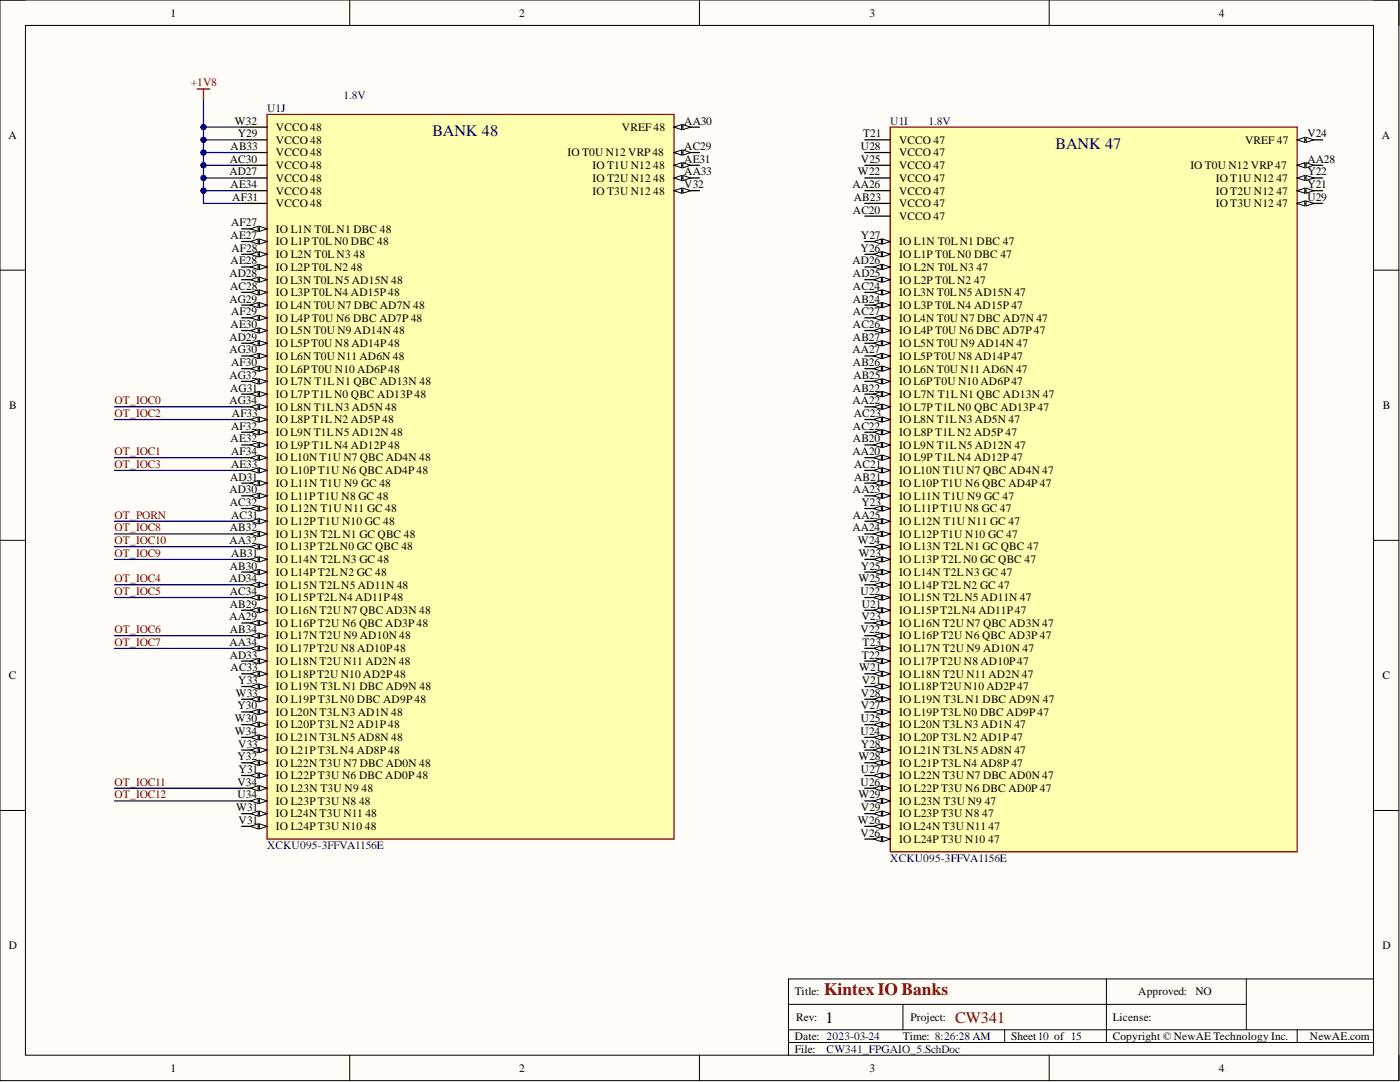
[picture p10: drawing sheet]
<svg xmlns="http://www.w3.org/2000/svg" width="279mm" height="216mm" viewBox="0 0 279 216" stroke-linecap="round" stroke-linejoin="round" font-family="sans-serif">
<defs><g id="words">
<text font-size="3.5" fill="#800000" x="164.5" y="198.6">Kintex IO Banks</text>
<g font-size="3.2" fill="#000080">
<text x="86.3" y="27.2">BANK 48</text>
<text x="210.7" y="29.8">BANK 47</text>
</g>
<text font-size="3.2" x="164.7" y="204">1</text>
<text font-size="3.2" fill="#800000" x="190.6" y="204">CW341</text>
<g font-size="2.3">
<text x="34" y="3.3">1</text>
<text x="103.6" y="3.3">2</text>
<text x="173.5" y="3.3">3</text>
<text x="243.2" y="3.3">4</text>
<text x="1.7" y="27.7">A</text>
<text x="46" y="29.9">AB33</text>
<text x="46.9" y="24.9">W32</text>
<text x="47.5" y="27.4">Y29</text>
<text x="55.1" y="26.1">VCCO 48</text>
<text x="55.1" y="28.7">VCCO 48</text>
<text x="124.1" y="26.1">VREF 48</text>
<text x="136.5" y="24.9">AA30</text>
<text x="136.5" y="29.9">AC29</text>
<text x="171.8" y="29.9">U28</text>
<text x="172.2" y="27.4">T21</text>
<text x="179.4" y="28.7">VCCO 47</text>
<text x="248.5" y="28.7">VREF 47</text>
<text x="260.9" y="27.4">V24</text>
<text x="275.8" y="27.7">A</text>
<text x="45.8" y="35">AD27</text>
<text x="45.9" y="32.5">AC30</text>
<text x="55.1" y="31.2">VCCO 48</text>
<text x="55.1" y="33.7">VCCO 48</text>
<text x="113.3" y="31.2">IO T0U N12 VRP48</text>
<text x="118.3" y="33.7">IO T1U N12</text>
<text x="130.4" y="33.7">48</text>
<text x="136.5" y="32.5">AE31</text>
<text x="136.5" y="35">AA33</text>
<text x="171.2" y="35">W22</text>
<text x="171.8" y="32.5">V25</text>
<text x="179.4" y="31.2">VCCO 47</text>
<text x="179.4" y="33.7">VCCO 47</text>
<text x="237.6" y="33.7">IO T0U N12 VRP47</text>
<text x="260.9" y="32.5">AA28</text>
<text x="260.9" y="35">Y22</text>
<text x="46" y="37.5">AE34</text>
<text x="46.4" y="40.1">AF31</text>
<text x="55.1" y="36.3">VCCO 48</text>
<text x="55.1" y="38.8">VCCO 48</text>
<text x="55.1" y="41.3">VCCO 48</text>
<text x="118.3" y="36.3">IO T2U N12</text>
<text x="118.3" y="38.8">IO T3U N12</text>
<text x="130.4" y="36.3">48</text>
<text x="130.4" y="38.8">48</text>
<text x="136.5" y="37.5">V32</text>
<text x="170.1" y="37.5">AA26</text>
<text x="170.4" y="40.1">AB23</text>
<text x="179.4" y="36.3">VCCO 47</text>
<text x="179.4" y="38.8">VCCO 47</text>
<text x="179.4" y="41.3">VCCO 47</text>
<text x="242.6" y="36.3">IO T1U N12</text>
<text x="242.6" y="38.8">IO T2U N12</text>
<text x="242.6" y="41.3">IO T3U N12</text>
<text x="254.7" y="36.3">47</text>
<text x="254.7" y="38.8">47</text>
<text x="254.7" y="41.3">47</text>
<text x="260.9" y="37.5">Y21</text>
<text x="260.9" y="40.1">U29</text>
<text x="46" y="47.7">AE27</text>
<text x="46.1" y="45.2">AF27</text>
<text x="55.1" y="46.4">IO L1N T0LN1 DBC 48</text>
<text x="170.2" y="42.6">AC20</text>
<text x="171.8" y="47.7">Y27</text>
<text x="179.4" y="43.9">VCCO 47</text>
<text x="46" y="52.8">AE28</text>
<text x="46.2" y="50.2">AF28</text>
<text x="55.1" y="49">IO L1P T0LN0 DBC 48</text>
<text x="55.1" y="51.5">IO L2N T0LN3</text>
<text x="70.5" y="51.5">48</text>
<text x="170.1" y="52.8">AD26</text>
<text x="171.7" y="50.2">Y26</text>
<text x="179.4" y="49">IO L1N T0LN1 DBC 47</text>
<text x="179.4" y="51.5">IO L1P T0LN0 DBC 47</text>
<text x="45.8" y="55.3">AD28</text>
<text x="45.9" y="57.8">AC28</text>
<text x="55.1" y="54">IO L2P T0LN2</text>
<text x="55.1" y="56.6">IO L3N T0LN5 AD15N 48</text>
<text x="55.1" y="59.1">IO L3P T0LN4 AD15P 48</text>
<text x="70" y="54">48</text>
<text x="170.2" y="55.3">AD25</text>
<text x="170.2" y="57.8">AC24</text>
<text x="179.4" y="54">IO L2N T0LN3</text>
<text x="179.4" y="56.6">IO L2P T0LN2</text>
<text x="179.4" y="59.1">IO L3N T0LN5 AD15N 47</text>
<text x="194.4" y="56.6">47</text>
<text x="194.9" y="54">47</text>
<text x="45.8" y="60.4">AG29</text>
<text x="46" y="65.4">AE30</text>
<text x="46.1" y="62.9">AF29</text>
<text x="55.1" y="61.6">IO L4N T0U N7 DBC AD7N 48</text>
<text x="55.1" y="64.2">IO L4P T0U N6 DBC AD7P 48</text>
<text x="170.2" y="60.4">AB24</text>
<text x="170.2" y="62.9">AC27</text>
<text x="170.2" y="65.4">AC26</text>
<text x="179.4" y="61.6">IO L3P T0LN4 AD15P 47</text>
<text x="179.4" y="64.2">IO L4N T0U N7 DBC AD7N 47</text>
<text x="45.8" y="68">AD29</text>
<text x="45.8" y="70.5">AG30</text>
<text x="55.1" y="66.7">IO L5N T0U N9 AD14N 48</text>
<text x="55.1" y="69.3">IO L5PT0U N8 AD14P48</text>
<text x="55.1" y="71.8">IO L6N T0U N11 AD6N 48</text>
<text x="170.1" y="70.5">AA27</text>
<text x="170.2" y="68">AB27</text>
<text x="179.4" y="66.7">IO L4P T0U N6 DBC AD7P 47</text>
<text x="179.4" y="69.3">IO L5N T0U N9 AD14N 47</text>
<text x="179.4" y="71.8">IO L5PT0U N8 AD14P47</text>
<text x="45.8" y="75.6">AG32</text>
<text x="46.1" y="73.1">AF30</text>
<text x="55.1" y="74.3">IO L6PT0U N10 AD6P48</text>
<text x="55.1" y="76.9">IO L7N T1LN1 QBC AD13N 48</text>
<text x="170.2" y="73.1">AB26</text>
<text x="170.3" y="75.6">AB25</text>
<text x="179.4" y="74.3">IO L6N T0U N11 AD6N 47</text>
<text x="179.4" y="76.9">IO L6PT0U N10 AD6P47</text>
<text x="1.9" y="81.6">B</text>
<text x="45.8" y="80.7">AG34</text>
<text x="45.9" y="78.1">AG31</text>
<text x="46.3" y="83.2">AF33</text>
<text x="55.1" y="79.4">IO L7P T1LN0 QBC AD13P 48</text>
<text x="55.1" y="81.9">IO L8N T1LN3 AD5N 48</text>
<text x="170.1" y="80.7">AA22</text>
<text x="170.2" y="78.1">AB22</text>
<text x="170.4" y="83.2">AC23</text>
<text x="179.4" y="79.4">IO L7N T1LN1 QBC AD13N 47</text>
<text x="179.4" y="81.9">IO L7P T1LN0 QBC AD13P 47</text>
<text x="276" y="81.6">B</text>
<text x="46" y="88.3">AE32</text>
<text x="46.1" y="85.7">AF32</text>
<text x="55.1" y="84.5">IO L8P T1LN2 AD5P 48</text>
<text x="55.1" y="87">IO L9N T1LN5 AD12N 48</text>
<text x="55.1" y="89.5">IO L9P T1LN4 AD12P 48</text>
<text x="170.2" y="85.7">AC22</text>
<text x="170.2" y="88.3">AB20</text>
<text x="179.4" y="84.5">IO L8N T1LN3 AD5N 47</text>
<text x="179.4" y="87">IO L8P T1LN2 AD5P 47</text>
<text x="179.4" y="89.5">IO L9N T1LN5 AD12N 47</text>
<text x="45.9" y="95.9">AD31</text>
<text x="46.1" y="90.8">AF34</text>
<text x="46.1" y="93.4">AE33</text>
<text x="55.1" y="92.1">IO L10N T1U N7 QBC AD4N 48</text>
<text x="55.1" y="94.6">IO L10P T1U N6 QBC AD4P 48</text>
<text x="170.1" y="90.8">AA20</text>
<text x="170.5" y="93.4">AC21</text>
<text x="170.5" y="95.9">AB21</text>
<text x="179.4" y="92.1">IO L9P T1LN4 AD12P 47</text>
<text x="179.4" y="94.6">IO L10N T1U N7 QBC AD4N 47</text>
<text x="45.8" y="98.4">AD30</text>
<text x="45.9" y="101">AC32</text>
<text x="55.1" y="97.2">IO L11N T1U N9 GC 48</text>
<text x="55.1" y="99.7">IO L11P T1U N8 GC 48</text>
<text x="170.2" y="98.4">AA23</text>
<text x="171.9" y="101">Y23</text>
<text x="179.4" y="97.2">IO L10P T1U N6 QBC AD4P 47</text>
<text x="179.4" y="99.7">IO L11N T1U N9 GC 47</text>
<text x="45.9" y="106">AB32</text>
<text x="46.1" y="103.5">AC31</text>
<text x="55.1" y="102.2">IO L12N T1U N11 GC 48</text>
<text x="55.1" y="104.8">IO L12P T1U N10 GC 48</text>
<text x="55.1" y="107.3">IO L13N T2LN1 GC QBC 48</text>
<text x="170.1" y="106">AA24</text>
<text x="170.2" y="103.5">AA25</text>
<text x="179.4" y="102.2">IO L11P T1U N8 GC 47</text>
<text x="179.4" y="104.8">IO L12N T1U N11 GC 47</text>
<text x="179.4" y="107.3">IO L12P T1U N10 GC 47</text>
<text x="45.8" y="108.6">AA32</text>
<text x="45.9" y="113.6">AB30</text>
<text x="46.1" y="111.1">AB31</text>
<text x="55.1" y="109.8">IO L13P T2LN0 GC QBC 48</text>
<text x="55.1" y="112.4">IO L14N T2LN3 GC 48</text>
<text x="171.2" y="108.6">W24</text>
<text x="171.4" y="111.1">W23</text>
<text x="171.8" y="113.6">Y25</text>
<text x="179.4" y="109.8">IO L13N T2LN1 GC QBC 47</text>
<text x="179.4" y="112.4">IO L13P T2LN0 GC QBC 47</text>
<text x="45.8" y="116.2">AD34</text>
<text x="45.9" y="118.7">AC34</text>
<text x="55.1" y="114.9">IO L14P T2LN2 GC 48</text>
<text x="55.1" y="117.5">IO L15N T2LN5 AD11N 48</text>
<text x="55.1" y="120">IO L15PT2LN4 AD11P48</text>
<text x="171.3" y="116.2">W25</text>
<text x="171.7" y="118.7">U22</text>
<text x="179.4" y="114.9">IO L14N T2LN3 GC 47</text>
<text x="179.4" y="117.5">IO L14P T2LN2 GC 47</text>
<text x="179.4" y="120">IO L15N T2LN5 AD11N 47</text>
<text x="45.8" y="123.8">AA29</text>
<text x="45.9" y="121.3">AB29</text>
<text x="55.1" y="122.5">IO L16N T2U N7 QBC AD3N 48</text>
<text x="55.1" y="125.1">IO L16P T2U N6 QBC AD3P 48</text>
<text x="171.9" y="123.8">V23</text>
<text x="172" y="121.3">U21</text>
<text x="179.4" y="122.5">IO L15PT2LN4 AD11P47</text>
<text x="179.4" y="125.1">IO L16N T2U N7 QBC AD3N 47</text>
<text x="45.8" y="128.9">AA34</text>
<text x="45.9" y="126.3">AB34</text>
<text x="45.9" y="131.4">AD33</text>
<text x="55.1" y="127.6">IO L17N T2U N9 AD10N 48</text>
<text x="55.1" y="130.1">IO L17PT2U N8 AD10P48</text>
<text x="171.7" y="126.3">V22</text>
<text x="172" y="131.4">T22</text>
<text x="172.2" y="128.9">T23</text>
<text x="179.4" y="127.6">IO L16P T2U N6 QBC AD3P 47</text>
<text x="179.4" y="130.1">IO L17N T2U N9 AD10N 47</text>
<text x="1.8" y="135.5">C</text>
<text x="46" y="133.9">AC33</text>
<text x="47.5" y="136.5">Y33</text>
<text x="55.1" y="132.7">IO L18N T2U N11 AD2N 48</text>
<text x="55.1" y="135.2">IO L18PT2U N10 AD2P48</text>
<text x="55.1" y="137.7">IO L19N T3LN1 DBC AD9N 48</text>
<text x="171.5" y="133.9">W21</text>
<text x="172" y="136.5">V21</text>
<text x="179.4" y="132.7">IO L17PT2U N8 AD10P47</text>
<text x="179.4" y="135.2">IO L18N T2U N11 AD2N 47</text>
<text x="179.4" y="137.7">IO L18PT2U N10 AD2P47</text>
<text x="275.9" y="135.5">C</text>
<text x="47" y="139">W33</text>
<text x="47.4" y="141.6">Y30</text>
<text x="55.1" y="140.3">IO L19P T3LN0 DBC AD9P 48</text>
<text x="55.1" y="142.8">IO L20N T3LN3 AD1N 48</text>
<text x="171.8" y="139">V28</text>
<text x="171.8" y="141.6">V27</text>
<text x="179.4" y="140.3">IO L19N T3LN1 DBC AD9N 47</text>
<text x="179.4" y="142.8">IO L19P T3LN0 DBC AD9P 47</text>
<text x="46.9" y="144.1">W30</text>
<text x="46.9" y="146.6">W34</text>
<text x="47.5" y="149.2">V33</text>
<text x="55.1" y="145.4">IO L20P T3LN2 AD1P 48</text>
<text x="55.1" y="147.9">IO L21N T3LN5 AD8N 48</text>
<text x="171.7" y="146.6">U24</text>
<text x="171.8" y="144.1">U25</text>
<text x="171.8" y="149.2">Y28</text>
<text x="179.4" y="145.4">IO L20N T3LN3 AD1N 47</text>
<text x="179.4" y="147.9">IO L20P T3LN2 AD1P 47</text>
<text x="47.4" y="151.7">Y32</text>
<text x="47.6" y="154.2">Y31</text>
<text x="55.1" y="150.4">IO L21P T3LN4 AD8P 48</text>
<text x="55.1" y="153">IO L22N T3U N7 DBC AD0N 48</text>
<text x="55.1" y="155.5">IO L22P T3U N6 DBC AD0P 48</text>
<text x="171.3" y="151.7">W28</text>
<text x="171.8" y="154.2">U27</text>
<text x="179.4" y="150.4">IO L21N T3LN5 AD8N 47</text>
<text x="179.4" y="153">IO L21P T3LN4 AD8P 47</text>
<text x="179.4" y="155.5">IO L22N T3U N7 DBC AD0N 47</text>
<text x="47.1" y="161.8">W31</text>
<text x="47.4" y="156.8">V34</text>
<text x="47.4" y="159.3">U34</text>
<text x="55.1" y="158">IO L23N T3U N9</text>
<text x="55.1" y="160.6">IO L23P T3U N8</text>
<text x="71.6" y="160.6">48</text>
<text x="72.2" y="158">48</text>
<text x="171.3" y="159.3">W29</text>
<text x="171.7" y="156.8">U26</text>
<text x="171.8" y="161.8">V29</text>
<text x="179.4" y="158">IO L22P T3U N6 DBC AD0P 47</text>
<text x="179.4" y="160.6">IO L23N T3U N9</text>
<text x="196.5" y="160.6">47</text>
<text x="47.6" y="164.4">V31</text>
<text x="55.1" y="163.1">IO L24N T3U N11</text>
<text x="55.1" y="165.7">IO L24P T3U N10</text>
<text x="72.8" y="165.7">48</text>
<text x="72.9" y="163.1">48</text>
<text x="171.2" y="164.4">W26</text>
<text x="171.7" y="166.9">V26</text>
<text x="179.4" y="163.1">IO L23P T3U N8</text>
<text x="179.4" y="165.7">IO L24N T3U N11</text>
<text x="196" y="163.1">47</text>
<text x="197.3" y="165.7">47</text>
<text x="179.4" y="168.2">IO L24P T3U N10</text>
<text x="197.2" y="168.2">47</text>
<text x="1.8" y="189.4">D</text>
<text x="275.9" y="189.4">D</text>
<text x="158.6" y="198.6">Title:</text>
<text x="158.9" y="203.7">Rev:</text>
<text x="181.7" y="203.7">Project:</text>
<text x="222.1" y="203.7">License:</text>
<text x="227.2" y="198.6">Approved:</text>
<text x="238.6" y="198.6">NO</text>
<text x="158.6" y="207.5">Date: 2023-03-24</text>
<text x="180.2" y="207.5">Time: 8:26:28 AM</text>
<text x="201.8" y="207.5">Sheet10 of 15</text>
<text x="222.1" y="207.5">Copyright © NewAE Technology Inc.</text>
<text x="261.4" y="207.5">NewAE.com</text>
<text x="34" y="213.9">1</text>
<text x="103.6" y="213.9">2</text>
<text x="158.6" y="210">File:</text>
<text x="173.5" y="213.9">3</text>
<text x="243.2" y="213.9">4</text>
</g>
<g font-size="2.3" fill="#800000">
<text x="38.1" y="17.3">+1V8</text>
<text x="22.8" y="83.2">OT_IOC2</text>
<text x="22.8" y="80.7">OT_IOC0</text>
<text x="22.8" y="93.4">OT_IOC3</text>
<text x="22.8" y="90.8">OT_IOC1</text>
<text x="22.8" y="103.5">OT_PORN</text>
<text x="22.8" y="106">OT_IOC8</text>
<text x="22.8" y="108.6">OT_IOC10</text>
<text x="22.8" y="111.1">OT_IOC9</text>
<text x="22.8" y="116.2">OT_IOC4</text>
<text x="22.8" y="118.7">OT_IOC5</text>
<text x="22.8" y="126.3">OT_IOC6</text>
<text x="22.8" y="128.9">OT_IOC7</text>
<text x="22.8" y="156.8">OT_IOC11</text>
<text x="22.8" y="159.3">OT_IOC12</text>
</g>
<g font-size="2.3" fill="#000080">
<text x="53.3" y="22.3">U1J</text>
<text x="68.5" y="19.8">1.8V</text>
<text x="177.7" y="24.9">U1I</text>
<text x="185.3" y="24.9">1.8V</text>
<text x="53.3" y="169.5">XCKU095-3FFVA1156E</text>
<text x="177.7" y="172">XCKU095-3FFVA1156E</text>
<text x="165" y="210">CW341_FPGAIO_5.SchDoc</text>
</g>
</g></defs>
<path d="M0 0h279.2v215.6h-279.2z" fill-rule="evenodd" fill="#fffcf8"/>
<path d="M0 0h279.2v215.6h-279.2z" fill="none" stroke="#000" stroke-width=".2"/>
<path d="M5.1 5.1h269v205.5h-269z" fill-rule="evenodd" fill="#fffcf8"/>
<g fill="none" stroke="#000" stroke-width=".2">
<path d="M0 0h5.1M5.1 5.1h269v205.5h-269zM69.8 0v5.1M139.6 0v5.1M209.4 0v5.1M274.1 0h5.1v5.1M0 53.9h5.1M274.1 53.9h5.1M0 107.8h5.1M274.1 107.8h5.1M0 161.7h5.1M274.1 161.7h5.1"/>
<path d="M220.8 195.3v12.7M248.7 195.3v10.2M274.1 195.3h-116.7v15.3M69.8 210.6v5M139.6 210.6v5M157.4 200.4h91.3M157.4 208h116.7M157.4 205.5h116.7M180.2 200.4v5.1M200.5 205.5v2.5M209.4 210.6v5M258.9 205.5v2.5"/>
<path d="M279.2 210.6v5"/>
</g>
<path d="M177.7 25.4h81.2v144.6h-81.2z" fill-rule="evenodd" fill="#ffffb0"/>
<path d="M177.7 25.4h81.2v144.6h-81.2z" fill="none" stroke="#800000" stroke-width=".25"/>
<path d="M172.6 27.9h5.1M172.6 30.4h5.1M172.6 33h5.1M172.6 35.5h5.1M172.6 38.1h5.1M172.6 40.6h5.1M172.6 43.1h5.1M172.6 48.2h5.1" fill="none" stroke="#000" stroke-width=".25"/>
<path d="M176.1 47.7l1.6 .5-1.6 .5z" fill="#f8fcff"/>
<path d="M176.1 47.7l1.6 .5-1.6 .5z" fill="none" stroke="#000" stroke-width=".2"/>
<path d="M174.4 48.2l1.5-.5v1z" fill="#f8fcff"/>
<path d="M174.4 48.2l1.5-.5v1z" fill="none" stroke="#000" stroke-width=".2"/>
<path d="M172.6 50.7h5.1" fill="none" stroke="#000" stroke-width=".25"/>
<path d="M176.1 50.2l1.6 .5-1.6 .5z" fill="#f8fcff"/>
<path d="M176.1 50.2l1.6 .5-1.6 .5z" fill="none" stroke="#000" stroke-width=".2"/>
<path d="M174.4 50.7l1.5-.5v1z" fill="#f8fcff"/>
<path d="M174.4 50.7l1.5-.5v1z" fill="none" stroke="#000" stroke-width=".2"/>
<path d="M172.6 53.3h5.1" fill="none" stroke="#000" stroke-width=".25"/>
<path d="M176.1 52.8l1.6 .5-1.6 .5z" fill="#f8fcff"/>
<path d="M176.1 52.8l1.6 .5-1.6 .5z" fill="none" stroke="#000" stroke-width=".2"/>
<path d="M174.4 53.3l1.5-.5v1z" fill="#f8fcff"/>
<path d="M174.4 53.3l1.5-.5v1z" fill="none" stroke="#000" stroke-width=".2"/>
<path d="M172.6 55.8h5.1" fill="none" stroke="#000" stroke-width=".25"/>
<path d="M176.1 55.3l1.6 .5-1.6 .5z" fill="#f8fcff"/>
<path d="M176.1 55.3l1.6 .5-1.6 .5z" fill="none" stroke="#000" stroke-width=".2"/>
<path d="M174.4 55.8l1.5-.5v1z" fill="#f8fcff"/>
<path d="M174.4 55.8l1.5-.5v1z" fill="none" stroke="#000" stroke-width=".2"/>
<path d="M172.6 58.3h5.1" fill="none" stroke="#000" stroke-width=".25"/>
<path d="M176.1 57.8l1.6 .5-1.6 .6z" fill="#f8fcff"/>
<path d="M176.1 57.8l1.6 .5-1.6 .6z" fill="none" stroke="#000" stroke-width=".2"/>
<path d="M174.4 58.3l1.5-.5v1.1z" fill="#f8fcff"/>
<path d="M174.4 58.3l1.5-.5v1.1z" fill="none" stroke="#000" stroke-width=".2"/>
<path d="M172.6 60.9h5.1" fill="none" stroke="#000" stroke-width=".25"/>
<path d="M176.1 60.4l1.6 .5-1.6 .5z" fill="#f8fcff"/>
<path d="M176.1 60.4l1.6 .5-1.6 .5z" fill="none" stroke="#000" stroke-width=".2"/>
<path d="M174.4 60.9l1.5-.5v1z" fill="#f8fcff"/>
<path d="M174.4 60.9l1.5-.5v1z" fill="none" stroke="#000" stroke-width=".2"/>
<path d="M172.6 63.4h5.1" fill="none" stroke="#000" stroke-width=".25"/>
<path d="M176.1 62.9l1.6 .5-1.6 .5z" fill="#f8fcff"/>
<path d="M176.1 62.9l1.6 .5-1.6 .5z" fill="none" stroke="#000" stroke-width=".2"/>
<path d="M174.4 63.4l1.5-.5v1z" fill="#f8fcff"/>
<path d="M174.4 63.4l1.5-.5v1z" fill="none" stroke="#000" stroke-width=".2"/>
<path d="M172.6 66h5.1" fill="none" stroke="#000" stroke-width=".25"/>
<path d="M176.1 65.4l1.6 .6-1.6 .5z" fill="#f8fcff"/>
<path d="M176.1 65.4l1.6 .6-1.6 .5z" fill="none" stroke="#000" stroke-width=".2"/>
<path d="M174.4 66l1.5-.6v1.1z" fill="#f8fcff"/>
<path d="M174.4 66l1.5-.6v1.1z" fill="none" stroke="#000" stroke-width=".2"/>
<path d="M172.6 68.5h5.1" fill="none" stroke="#000" stroke-width=".25"/>
<path d="M176.1 68l1.6 .5-1.6 .5z" fill="#f8fcff"/>
<path d="M176.1 68l1.6 .5-1.6 .5z" fill="none" stroke="#000" stroke-width=".2"/>
<path d="M174.4 68.5l1.5-.5v1z" fill="#f8fcff"/>
<path d="M174.4 68.5l1.5-.5v1z" fill="none" stroke="#000" stroke-width=".2"/>
<path d="M172.6 71h5.1" fill="none" stroke="#000" stroke-width=".25"/>
<path d="M176.1 70.5l1.6 .5-1.6 .5z" fill="#f8fcff"/>
<path d="M176.1 70.5l1.6 .5-1.6 .5z" fill="none" stroke="#000" stroke-width=".2"/>
<path d="M174.4 71l1.5-.5v1z" fill="#f8fcff"/>
<path d="M174.4 71l1.5-.5v1z" fill="none" stroke="#000" stroke-width=".2"/>
<path d="M172.6 73.6h5.1" fill="none" stroke="#000" stroke-width=".25"/>
<path d="M176.1 73.1l1.6 .5-1.6 .5z" fill="#f8fcff"/>
<path d="M176.1 73.1l1.6 .5-1.6 .5z" fill="none" stroke="#000" stroke-width=".2"/>
<path d="M174.4 73.6l1.5-.5v1z" fill="#f8fcff"/>
<path d="M174.4 73.6l1.5-.5v1z" fill="none" stroke="#000" stroke-width=".2"/>
<path d="M172.6 76.1h5.1" fill="none" stroke="#000" stroke-width=".25"/>
<path d="M176.1 75.6l1.6 .5-1.6 .5z" fill="#f8fcff"/>
<path d="M176.1 75.6l1.6 .5-1.6 .5z" fill="none" stroke="#000" stroke-width=".2"/>
<path d="M174.4 76.1l1.5-.5v1z" fill="#f8fcff"/>
<path d="M174.4 76.1l1.5-.5v1z" fill="none" stroke="#000" stroke-width=".2"/>
<path d="M172.6 78.6h5.1" fill="none" stroke="#000" stroke-width=".25"/>
<path d="M176.1 78.1l1.6 .5-1.6 .5z" fill="#f8fcff"/>
<path d="M176.1 78.1l1.6 .5-1.6 .5z" fill="none" stroke="#000" stroke-width=".2"/>
<path d="M174.4 78.6l1.5-.5v1z" fill="#f8fcff"/>
<path d="M174.4 78.6l1.5-.5v1z" fill="none" stroke="#000" stroke-width=".2"/>
<path d="M172.6 81.2h5.1" fill="none" stroke="#000" stroke-width=".25"/>
<path d="M176.1 80.7l1.6 .5-1.6 .5z" fill="#f8fcff"/>
<path d="M176.1 80.7l1.6 .5-1.6 .5z" fill="none" stroke="#000" stroke-width=".2"/>
<path d="M174.4 81.2l1.5-.5v1z" fill="#f8fcff"/>
<path d="M174.4 81.2l1.5-.5v1z" fill="none" stroke="#000" stroke-width=".2"/>
<path d="M172.6 83.7h5.1" fill="none" stroke="#000" stroke-width=".25"/>
<path d="M176.1 83.2l1.6 .5-1.6 .5z" fill="#f8fcff"/>
<path d="M176.1 83.2l1.6 .5-1.6 .5z" fill="none" stroke="#000" stroke-width=".2"/>
<path d="M174.4 83.7l1.5-.5v1z" fill="#f8fcff"/>
<path d="M174.4 83.7l1.5-.5v1z" fill="none" stroke="#000" stroke-width=".2"/>
<path d="M172.6 86.3h5.1" fill="none" stroke="#000" stroke-width=".25"/>
<path d="M176.1 85.7l1.6 .6-1.6 .5z" fill="#f8fcff"/>
<path d="M176.1 85.7l1.6 .6-1.6 .5z" fill="none" stroke="#000" stroke-width=".2"/>
<path d="M174.4 86.3l1.5-.6v1.1z" fill="#f8fcff"/>
<path d="M174.4 86.3l1.5-.6v1.1z" fill="none" stroke="#000" stroke-width=".2"/>
<path d="M172.6 88.8h5.1" fill="none" stroke="#000" stroke-width=".25"/>
<path d="M176.1 88.3l1.6 .5-1.6 .5z" fill="#f8fcff"/>
<path d="M176.1 88.3l1.6 .5-1.6 .5z" fill="none" stroke="#000" stroke-width=".2"/>
<path d="M174.4 88.8l1.5-.5v1z" fill="#f8fcff"/>
<path d="M174.4 88.8l1.5-.5v1z" fill="none" stroke="#000" stroke-width=".2"/>
<path d="M172.6 91.3h5.1" fill="none" stroke="#000" stroke-width=".25"/>
<path d="M176.1 90.8l1.6 .5-1.6 .5z" fill="#f8fcff"/>
<path d="M176.1 90.8l1.6 .5-1.6 .5z" fill="none" stroke="#000" stroke-width=".2"/>
<path d="M174.4 91.3l1.5-.5v1z" fill="#f8fcff"/>
<path d="M174.4 91.3l1.5-.5v1z" fill="none" stroke="#000" stroke-width=".2"/>
<path d="M172.6 93.9h5.1" fill="none" stroke="#000" stroke-width=".25"/>
<path d="M176.1 93.4l1.6 .5-1.6 .5z" fill="#f8fcff"/>
<path d="M176.1 93.4l1.6 .5-1.6 .5z" fill="none" stroke="#000" stroke-width=".2"/>
<path d="M174.4 93.9l1.5-.5v1z" fill="#f8fcff"/>
<path d="M174.4 93.9l1.5-.5v1z" fill="none" stroke="#000" stroke-width=".2"/>
<path d="M172.6 96.4h5.1" fill="none" stroke="#000" stroke-width=".25"/>
<path d="M176.1 95.9l1.6 .5-1.6 .5z" fill="#f8fcff"/>
<path d="M176.1 95.9l1.6 .5-1.6 .5z" fill="none" stroke="#000" stroke-width=".2"/>
<path d="M174.4 96.4l1.5-.5v1z" fill="#f8fcff"/>
<path d="M174.4 96.4l1.5-.5v1z" fill="none" stroke="#000" stroke-width=".2"/>
<path d="M172.6 98.9h5.1" fill="none" stroke="#000" stroke-width=".25"/>
<path d="M176.1 98.4l1.6 .5-1.6 .5z" fill="#f8fcff"/>
<path d="M176.1 98.4l1.6 .5-1.6 .5z" fill="none" stroke="#000" stroke-width=".2"/>
<path d="M174.4 98.9l1.5-.5v1z" fill="#f8fcff"/>
<path d="M174.4 98.9l1.5-.5v1z" fill="none" stroke="#000" stroke-width=".2"/>
<path d="M172.6 101.5h5.1" fill="none" stroke="#000" stroke-width=".25"/>
<path d="M176.1 101l1.6 .5-1.6 .5z" fill="#f8fcff"/>
<path d="M176.1 101l1.6 .5-1.6 .5z" fill="none" stroke="#000" stroke-width=".2"/>
<path d="M174.4 101.5l1.5-.5v1z" fill="#f8fcff"/>
<path d="M174.4 101.5l1.5-.5v1z" fill="none" stroke="#000" stroke-width=".2"/>
<path d="M172.6 104h5.1" fill="none" stroke="#000" stroke-width=".25"/>
<path d="M176.1 103.5l1.6 .5-1.6 .5z" fill="#f8fcff"/>
<path d="M176.1 103.5l1.6 .5-1.6 .5z" fill="none" stroke="#000" stroke-width=".2"/>
<path d="M174.4 104l1.5-.5v1z" fill="#f8fcff"/>
<path d="M174.4 104l1.5-.5v1z" fill="none" stroke="#000" stroke-width=".2"/>
<path d="M172.6 106.5h5.1" fill="none" stroke="#000" stroke-width=".25"/>
<path d="M176.1 106l1.6 .5-1.6 .6z" fill="#f8fcff"/>
<path d="M176.1 106l1.6 .5-1.6 .6z" fill="none" stroke="#000" stroke-width=".2"/>
<path d="M174.4 106.5l1.5-.5v1.1z" fill="#f8fcff"/>
<path d="M174.4 106.5l1.5-.5v1.1z" fill="none" stroke="#000" stroke-width=".2"/>
<path d="M172.6 109.1h5.1" fill="none" stroke="#000" stroke-width=".25"/>
<path d="M176.1 108.6l1.6 .5-1.6 .5z" fill="#f8fcff"/>
<path d="M176.1 108.6l1.6 .5-1.6 .5z" fill="none" stroke="#000" stroke-width=".2"/>
<path d="M174.4 109.1l1.5-.5v1z" fill="#f8fcff"/>
<path d="M174.4 109.1l1.5-.5v1z" fill="none" stroke="#000" stroke-width=".2"/>
<path d="M172.6 111.6h5.1" fill="none" stroke="#000" stroke-width=".25"/>
<path d="M176.1 111.1l1.6 .5-1.6 .5z" fill="#f8fcff"/>
<path d="M176.1 111.1l1.6 .5-1.6 .5z" fill="none" stroke="#000" stroke-width=".2"/>
<path d="M174.4 111.6l1.5-.5v1z" fill="#f8fcff"/>
<path d="M174.4 111.6l1.5-.5v1z" fill="none" stroke="#000" stroke-width=".2"/>
<path d="M172.6 114.2h5.1" fill="none" stroke="#000" stroke-width=".25"/>
<path d="M176.1 113.6l1.6 .6-1.6 .5z" fill="#f8fcff"/>
<path d="M176.1 113.6l1.6 .6-1.6 .5z" fill="none" stroke="#000" stroke-width=".2"/>
<path d="M174.4 114.2l1.5-.6v1.1z" fill="#f8fcff"/>
<path d="M174.4 114.2l1.5-.6v1.1z" fill="none" stroke="#000" stroke-width=".2"/>
<path d="M172.6 116.7h5.1" fill="none" stroke="#000" stroke-width=".25"/>
<path d="M176.1 116.2l1.6 .5-1.6 .5z" fill="#f8fcff"/>
<path d="M176.1 116.2l1.6 .5-1.6 .5z" fill="none" stroke="#000" stroke-width=".2"/>
<path d="M174.4 116.7l1.5-.5v1z" fill="#f8fcff"/>
<path d="M174.4 116.7l1.5-.5v1z" fill="none" stroke="#000" stroke-width=".2"/>
<path d="M172.6 119.2h5.1" fill="none" stroke="#000" stroke-width=".25"/>
<path d="M176.1 118.7l1.6 .5-1.6 .5z" fill="#f8fcff"/>
<path d="M176.1 118.7l1.6 .5-1.6 .5z" fill="none" stroke="#000" stroke-width=".2"/>
<path d="M174.4 119.2l1.5-.5v1z" fill="#f8fcff"/>
<path d="M174.4 119.2l1.5-.5v1z" fill="none" stroke="#000" stroke-width=".2"/>
<path d="M172.6 121.8h5.1" fill="none" stroke="#000" stroke-width=".25"/>
<path d="M176.1 121.3l1.6 .5-1.6 .5z" fill="#f8fcff"/>
<path d="M176.1 121.3l1.6 .5-1.6 .5z" fill="none" stroke="#000" stroke-width=".2"/>
<path d="M174.4 121.8l1.5-.5v1z" fill="#f8fcff"/>
<path d="M174.4 121.8l1.5-.5v1z" fill="none" stroke="#000" stroke-width=".2"/>
<path d="M172.6 124.3h5.1" fill="none" stroke="#000" stroke-width=".25"/>
<path d="M176.1 123.8l1.6 .5-1.6 .5z" fill="#f8fcff"/>
<path d="M176.1 123.8l1.6 .5-1.6 .5z" fill="none" stroke="#000" stroke-width=".2"/>
<path d="M174.4 124.3l1.5-.5v1z" fill="#f8fcff"/>
<path d="M174.4 124.3l1.5-.5v1z" fill="none" stroke="#000" stroke-width=".2"/>
<path d="M172.6 126.8h5.1" fill="none" stroke="#000" stroke-width=".25"/>
<path d="M176.1 126.3l1.6 .5-1.6 .5z" fill="#f8fcff"/>
<path d="M176.1 126.3l1.6 .5-1.6 .5z" fill="none" stroke="#000" stroke-width=".2"/>
<path d="M174.4 126.8l1.5-.5v1z" fill="#f8fcff"/>
<path d="M174.4 126.8l1.5-.5v1z" fill="none" stroke="#000" stroke-width=".2"/>
<path d="M172.6 129.4h5.1" fill="none" stroke="#000" stroke-width=".25"/>
<path d="M176.1 128.9l1.6 .5-1.6 .5z" fill="#f8fcff"/>
<path d="M176.1 128.9l1.6 .5-1.6 .5z" fill="none" stroke="#000" stroke-width=".2"/>
<path d="M174.4 129.4l1.5-.5v1z" fill="#f8fcff"/>
<path d="M174.4 129.4l1.5-.5v1z" fill="none" stroke="#000" stroke-width=".2"/>
<path d="M172.6 131.9h5.1" fill="none" stroke="#000" stroke-width=".25"/>
<path d="M176.1 131.4l1.6 .5-1.6 .5z" fill="#f8fcff"/>
<path d="M176.1 131.4l1.6 .5-1.6 .5z" fill="none" stroke="#000" stroke-width=".2"/>
<path d="M174.4 131.9l1.5-.5v1z" fill="#f8fcff"/>
<path d="M174.4 131.9l1.5-.5v1z" fill="none" stroke="#000" stroke-width=".2"/>
<path d="M172.6 134.5h5.1" fill="none" stroke="#000" stroke-width=".25"/>
<path d="M176.1 133.9l1.6 .6-1.6 .5z" fill="#f8fcff"/>
<path d="M176.1 133.9l1.6 .6-1.6 .5z" fill="none" stroke="#000" stroke-width=".2"/>
<path d="M174.4 134.5l1.5-.6v1.1z" fill="#f8fcff"/>
<path d="M174.4 134.5l1.5-.6v1.1z" fill="none" stroke="#000" stroke-width=".2"/>
<path d="M172.6 137h5.1" fill="none" stroke="#000" stroke-width=".25"/>
<path d="M176.1 136.5l1.6 .5-1.6 .5z" fill="#f8fcff"/>
<path d="M176.1 136.5l1.6 .5-1.6 .5z" fill="none" stroke="#000" stroke-width=".2"/>
<path d="M174.4 137l1.5-.5v1z" fill="#f8fcff"/>
<path d="M174.4 137l1.5-.5v1z" fill="none" stroke="#000" stroke-width=".2"/>
<path d="M172.6 139.5h5.1" fill="none" stroke="#000" stroke-width=".25"/>
<path d="M176.1 139l1.6 .5-1.6 .5z" fill="#f8fcff"/>
<path d="M176.1 139l1.6 .5-1.6 .5z" fill="none" stroke="#000" stroke-width=".2"/>
<path d="M174.4 139.5l1.5-.5v1z" fill="#f8fcff"/>
<path d="M174.4 139.5l1.5-.5v1z" fill="none" stroke="#000" stroke-width=".2"/>
<path d="M172.6 142.1h5.1" fill="none" stroke="#000" stroke-width=".25"/>
<path d="M176.1 141.6l1.6 .5-1.6 .5z" fill="#f8fcff"/>
<path d="M176.1 141.6l1.6 .5-1.6 .5z" fill="none" stroke="#000" stroke-width=".2"/>
<path d="M174.4 142.1l1.5-.5v1z" fill="#f8fcff"/>
<path d="M174.4 142.1l1.5-.5v1z" fill="none" stroke="#000" stroke-width=".2"/>
<path d="M172.6 144.6h5.1" fill="none" stroke="#000" stroke-width=".25"/>
<path d="M176.1 144.1l1.6 .5-1.6 .5z" fill="#f8fcff"/>
<path d="M176.1 144.1l1.6 .5-1.6 .5z" fill="none" stroke="#000" stroke-width=".2"/>
<path d="M174.4 144.6l1.5-.5v1z" fill="#f8fcff"/>
<path d="M174.4 144.6l1.5-.5v1z" fill="none" stroke="#000" stroke-width=".2"/>
<path d="M172.6 147.1h5.1" fill="none" stroke="#000" stroke-width=".25"/>
<path d="M176.1 146.6l1.6 .5-1.6 .5z" fill="#f8fcff"/>
<path d="M176.1 146.6l1.6 .5-1.6 .5z" fill="none" stroke="#000" stroke-width=".2"/>
<path d="M174.4 147.1l1.5-.5v1z" fill="#f8fcff"/>
<path d="M174.4 147.1l1.5-.5v1z" fill="none" stroke="#000" stroke-width=".2"/>
<path d="M172.6 149.7h5.1" fill="none" stroke="#000" stroke-width=".25"/>
<path d="M176.1 149.2l1.6 .5-1.6 .5z" fill="#f8fcff"/>
<path d="M176.1 149.2l1.6 .5-1.6 .5z" fill="none" stroke="#000" stroke-width=".2"/>
<path d="M174.4 149.7l1.5-.5v1z" fill="#f8fcff"/>
<path d="M174.4 149.7l1.5-.5v1z" fill="none" stroke="#000" stroke-width=".2"/>
<path d="M172.6 152.2h5.1" fill="none" stroke="#000" stroke-width=".25"/>
<path d="M176.1 151.7l1.6 .5-1.6 .5z" fill="#f8fcff"/>
<path d="M176.1 151.7l1.6 .5-1.6 .5z" fill="none" stroke="#000" stroke-width=".2"/>
<path d="M174.4 152.2l1.5-.5v1z" fill="#f8fcff"/>
<path d="M174.4 152.2l1.5-.5v1z" fill="none" stroke="#000" stroke-width=".2"/>
<path d="M172.6 154.7h5.1" fill="none" stroke="#000" stroke-width=".25"/>
<path d="M176.1 154.2l1.6 .5-1.6 .6z" fill="#f8fcff"/>
<path d="M176.1 154.2l1.6 .5-1.6 .6z" fill="none" stroke="#000" stroke-width=".2"/>
<path d="M174.4 154.7l1.5-.5v1.1z" fill="#f8fcff"/>
<path d="M174.4 154.7l1.5-.5v1.1z" fill="none" stroke="#000" stroke-width=".2"/>
<path d="M172.6 157.3h5.1" fill="none" stroke="#000" stroke-width=".25"/>
<path d="M176.1 156.8l1.6 .5-1.6 .5z" fill="#f8fcff"/>
<path d="M176.1 156.8l1.6 .5-1.6 .5z" fill="none" stroke="#000" stroke-width=".2"/>
<path d="M174.4 157.3l1.5-.5v1z" fill="#f8fcff"/>
<path d="M174.4 157.3l1.5-.5v1z" fill="none" stroke="#000" stroke-width=".2"/>
<path d="M172.6 159.8h5.1" fill="none" stroke="#000" stroke-width=".25"/>
<path d="M176.1 159.3l1.6 .5-1.6 .5z" fill="#f8fcff"/>
<path d="M176.1 159.3l1.6 .5-1.6 .5z" fill="none" stroke="#000" stroke-width=".2"/>
<path d="M174.4 159.8l1.5-.5v1z" fill="#f8fcff"/>
<path d="M174.4 159.8l1.5-.5v1z" fill="none" stroke="#000" stroke-width=".2"/>
<path d="M172.6 162.4h5.1" fill="none" stroke="#000" stroke-width=".25"/>
<path d="M176.1 161.8l1.6 .6-1.6 .5z" fill="#f8fcff"/>
<path d="M176.1 161.8l1.6 .6-1.6 .5z" fill="none" stroke="#000" stroke-width=".2"/>
<path d="M174.4 162.4l1.5-.6v1.1z" fill="#f8fcff"/>
<path d="M174.4 162.4l1.5-.6v1.1z" fill="none" stroke="#000" stroke-width=".2"/>
<path d="M172.6 164.9h5.1" fill="none" stroke="#000" stroke-width=".25"/>
<path d="M176.1 164.4l1.6 .5-1.6 .5z" fill="#f8fcff"/>
<path d="M176.1 164.4l1.6 .5-1.6 .5z" fill="none" stroke="#000" stroke-width=".2"/>
<path d="M174.4 164.9l1.5-.5v1z" fill="#f8fcff"/>
<path d="M174.4 164.9l1.5-.5v1z" fill="none" stroke="#000" stroke-width=".2"/>
<path d="M172.6 167.4h5.1" fill="none" stroke="#000" stroke-width=".25"/>
<path d="M176.1 166.9l1.6 .5-1.6 .5z" fill="#f8fcff"/>
<path d="M176.1 166.9l1.6 .5-1.6 .5z" fill="none" stroke="#000" stroke-width=".2"/>
<path d="M174.4 167.4l1.5-.5v1z" fill="#f8fcff"/>
<path d="M174.4 167.4l1.5-.5v1z" fill="none" stroke="#000" stroke-width=".2"/>
<path d="M258.9 27.9h5.1" fill="none" stroke="#000" stroke-width=".25"/>
<path d="M258.9 27.9l1.5-.5v1z" fill="#f8fcff"/>
<path d="M258.9 27.9l1.5-.5v1z" fill="none" stroke="#000" stroke-width=".2"/>
<path d="M260.7 27.4l1.5 .5-1.5 .5z" fill="#f8fcff"/>
<path d="M260.7 27.4l1.5 .5-1.5 .5z" fill="none" stroke="#000" stroke-width=".2"/>
<path d="M258.9 33h5.1" fill="none" stroke="#000" stroke-width=".25"/>
<path d="M258.9 33l1.5-.5v1z" fill="#f8fcff"/>
<path d="M258.9 33l1.5-.5v1z" fill="none" stroke="#000" stroke-width=".2"/>
<path d="M260.7 32.5l1.5 .5-1.5 .5z" fill="#f8fcff"/>
<path d="M260.7 32.5l1.5 .5-1.5 .5z" fill="none" stroke="#000" stroke-width=".2"/>
<path d="M258.9 35.5h5.1" fill="none" stroke="#000" stroke-width=".25"/>
<path d="M258.9 35.5l1.5-.5v1z" fill="#f8fcff"/>
<path d="M258.9 35.5l1.5-.5v1z" fill="none" stroke="#000" stroke-width=".2"/>
<path d="M260.7 35l1.5 .5-1.5 .5z" fill="#f8fcff"/>
<path d="M260.7 35l1.5 .5-1.5 .5z" fill="none" stroke="#000" stroke-width=".2"/>
<path d="M258.9 38.1h5.1" fill="none" stroke="#000" stroke-width=".25"/>
<path d="M258.9 38.1l1.5-.6v1.1z" fill="#f8fcff"/>
<path d="M258.9 38.1l1.5-.6v1.1z" fill="none" stroke="#000" stroke-width=".2"/>
<path d="M260.7 37.5l1.5 .6-1.5 .5z" fill="#f8fcff"/>
<path d="M260.7 37.5l1.5 .6-1.5 .5z" fill="none" stroke="#000" stroke-width=".2"/>
<path d="M258.9 40.6h5.1" fill="none" stroke="#000" stroke-width=".25"/>
<path d="M258.9 40.6l1.5-.5v1z" fill="#f8fcff"/>
<path d="M258.9 40.6l1.5-.5v1z" fill="none" stroke="#000" stroke-width=".2"/>
<path d="M260.7 40.1l1.5 .5-1.5 .5z" fill="#f8fcff"/>
<path d="M260.7 40.1l1.5 .5-1.5 .5z" fill="none" stroke="#000" stroke-width=".2"/>
<path d="M39.3 17.8h2.6M40.6 17.8v2.5" fill="none" stroke="#800000" stroke-width=".25"/>
<path d="M53.3 22.8h81.2v144.6h-81.2z" fill-rule="evenodd" fill="#ffffb0"/>
<path d="M53.3 22.8h81.2v144.6h-81.2z" fill="none" stroke="#800000" stroke-width=".25"/>
<path d="M48.2 25.4h5.1M48.2 27.9h5.1M48.2 30.4h5.1M48.2 33h5.1M48.2 35.5h5.1M48.2 38.1h5.1M48.2 40.6h5.1M48.2 45.7h5.1" fill="none" stroke="#000" stroke-width=".25"/>
<path d="M51.8 45.2l1.5 .5-1.5 .5z" fill="#f8fcff"/>
<path d="M51.8 45.2l1.5 .5-1.5 .5z" fill="none" stroke="#000" stroke-width=".2"/>
<path d="M50 45.7l1.5-.5v1z" fill="#f8fcff"/>
<path d="M50 45.7l1.5-.5v1z" fill="none" stroke="#000" stroke-width=".2"/>
<path d="M48.2 48.2h5.1" fill="none" stroke="#000" stroke-width=".25"/>
<path d="M51.8 47.7l1.5 .5-1.5 .5z" fill="#f8fcff"/>
<path d="M51.8 47.7l1.5 .5-1.5 .5z" fill="none" stroke="#000" stroke-width=".2"/>
<path d="M50 48.2l1.5-.5v1z" fill="#f8fcff"/>
<path d="M50 48.2l1.5-.5v1z" fill="none" stroke="#000" stroke-width=".2"/>
<path d="M48.2 50.7h5.1" fill="none" stroke="#000" stroke-width=".25"/>
<path d="M51.8 50.2l1.5 .5-1.5 .5z" fill="#f8fcff"/>
<path d="M51.8 50.2l1.5 .5-1.5 .5z" fill="none" stroke="#000" stroke-width=".2"/>
<path d="M50 50.7l1.5-.5v1z" fill="#f8fcff"/>
<path d="M50 50.7l1.5-.5v1z" fill="none" stroke="#000" stroke-width=".2"/>
<path d="M48.2 53.3h5.1" fill="none" stroke="#000" stroke-width=".25"/>
<path d="M51.8 52.8l1.5 .5-1.5 .5z" fill="#f8fcff"/>
<path d="M51.8 52.8l1.5 .5-1.5 .5z" fill="none" stroke="#000" stroke-width=".2"/>
<path d="M50 53.3l1.5-.5v1z" fill="#f8fcff"/>
<path d="M50 53.3l1.5-.5v1z" fill="none" stroke="#000" stroke-width=".2"/>
<path d="M48.2 55.8h5.1" fill="none" stroke="#000" stroke-width=".25"/>
<path d="M51.8 55.3l1.5 .5-1.5 .5z" fill="#f8fcff"/>
<path d="M51.8 55.3l1.5 .5-1.5 .5z" fill="none" stroke="#000" stroke-width=".2"/>
<path d="M50 55.8l1.5-.5v1z" fill="#f8fcff"/>
<path d="M50 55.8l1.5-.5v1z" fill="none" stroke="#000" stroke-width=".2"/>
<path d="M48.2 58.3h5.1" fill="none" stroke="#000" stroke-width=".25"/>
<path d="M51.8 57.8l1.5 .5-1.5 .6z" fill="#f8fcff"/>
<path d="M51.8 57.8l1.5 .5-1.5 .6z" fill="none" stroke="#000" stroke-width=".2"/>
<path d="M50 58.3l1.5-.5v1.1z" fill="#f8fcff"/>
<path d="M50 58.3l1.5-.5v1.1z" fill="none" stroke="#000" stroke-width=".2"/>
<path d="M48.2 60.9h5.1" fill="none" stroke="#000" stroke-width=".25"/>
<path d="M51.8 60.4l1.5 .5-1.5 .5z" fill="#f8fcff"/>
<path d="M51.8 60.4l1.5 .5-1.5 .5z" fill="none" stroke="#000" stroke-width=".2"/>
<path d="M50 60.9l1.5-.5v1z" fill="#f8fcff"/>
<path d="M50 60.9l1.5-.5v1z" fill="none" stroke="#000" stroke-width=".2"/>
<path d="M48.2 63.4h5.1" fill="none" stroke="#000" stroke-width=".25"/>
<path d="M51.8 62.9l1.5 .5-1.5 .5z" fill="#f8fcff"/>
<path d="M51.8 62.9l1.5 .5-1.5 .5z" fill="none" stroke="#000" stroke-width=".2"/>
<path d="M50 63.4l1.5-.5v1z" fill="#f8fcff"/>
<path d="M50 63.4l1.5-.5v1z" fill="none" stroke="#000" stroke-width=".2"/>
<path d="M48.2 66h5.1" fill="none" stroke="#000" stroke-width=".25"/>
<path d="M51.8 65.4l1.5 .6-1.5 .5z" fill="#f8fcff"/>
<path d="M51.8 65.4l1.5 .6-1.5 .5z" fill="none" stroke="#000" stroke-width=".2"/>
<path d="M50 66l1.5-.6v1.1z" fill="#f8fcff"/>
<path d="M50 66l1.5-.6v1.1z" fill="none" stroke="#000" stroke-width=".2"/>
<path d="M48.2 68.5h5.1" fill="none" stroke="#000" stroke-width=".25"/>
<path d="M51.8 68l1.5 .5-1.5 .5z" fill="#f8fcff"/>
<path d="M51.8 68l1.5 .5-1.5 .5z" fill="none" stroke="#000" stroke-width=".2"/>
<path d="M50 68.5l1.5-.5v1z" fill="#f8fcff"/>
<path d="M50 68.5l1.5-.5v1z" fill="none" stroke="#000" stroke-width=".2"/>
<path d="M48.2 71h5.1" fill="none" stroke="#000" stroke-width=".25"/>
<path d="M51.8 70.5l1.5 .5-1.5 .5z" fill="#f8fcff"/>
<path d="M51.8 70.5l1.5 .5-1.5 .5z" fill="none" stroke="#000" stroke-width=".2"/>
<path d="M50 71l1.5-.5v1z" fill="#f8fcff"/>
<path d="M50 71l1.5-.5v1z" fill="none" stroke="#000" stroke-width=".2"/>
<path d="M48.2 73.6h5.1" fill="none" stroke="#000" stroke-width=".25"/>
<path d="M51.8 73.1l1.5 .5-1.5 .5z" fill="#f8fcff"/>
<path d="M51.8 73.1l1.5 .5-1.5 .5z" fill="none" stroke="#000" stroke-width=".2"/>
<path d="M50 73.6l1.5-.5v1z" fill="#f8fcff"/>
<path d="M50 73.6l1.5-.5v1z" fill="none" stroke="#000" stroke-width=".2"/>
<path d="M48.2 76.1h5.1" fill="none" stroke="#000" stroke-width=".25"/>
<path d="M51.8 75.6l1.5 .5-1.5 .5z" fill="#f8fcff"/>
<path d="M51.8 75.6l1.5 .5-1.5 .5z" fill="none" stroke="#000" stroke-width=".2"/>
<path d="M50 76.1l1.5-.5v1z" fill="#f8fcff"/>
<path d="M50 76.1l1.5-.5v1z" fill="none" stroke="#000" stroke-width=".2"/>
<path d="M48.2 78.6h5.1" fill="none" stroke="#000" stroke-width=".25"/>
<path d="M51.8 78.1l1.5 .5-1.5 .5z" fill="#f8fcff"/>
<path d="M51.8 78.1l1.5 .5-1.5 .5z" fill="none" stroke="#000" stroke-width=".2"/>
<path d="M50 78.6l1.5-.5v1z" fill="#f8fcff"/>
<path d="M50 78.6l1.5-.5v1z" fill="none" stroke="#000" stroke-width=".2"/>
<path d="M48.2 81.2h5.1" fill="none" stroke="#000" stroke-width=".25"/>
<path d="M51.8 80.7l1.5 .5-1.5 .5z" fill="#f8fcff"/>
<path d="M51.8 80.7l1.5 .5-1.5 .5z" fill="none" stroke="#000" stroke-width=".2"/>
<path d="M50 81.2l1.5-.5v1z" fill="#f8fcff"/>
<path d="M50 81.2l1.5-.5v1z" fill="none" stroke="#000" stroke-width=".2"/>
<path d="M48.2 83.7h5.1" fill="none" stroke="#000" stroke-width=".25"/>
<path d="M51.8 83.2l1.5 .5-1.5 .5z" fill="#f8fcff"/>
<path d="M51.8 83.2l1.5 .5-1.5 .5z" fill="none" stroke="#000" stroke-width=".2"/>
<path d="M50 83.7l1.5-.5v1z" fill="#f8fcff"/>
<path d="M50 83.7l1.5-.5v1z" fill="none" stroke="#000" stroke-width=".2"/>
<path d="M48.2 86.3h5.1" fill="none" stroke="#000" stroke-width=".25"/>
<path d="M51.8 85.7l1.5 .6-1.5 .5z" fill="#f8fcff"/>
<path d="M51.8 85.7l1.5 .6-1.5 .5z" fill="none" stroke="#000" stroke-width=".2"/>
<path d="M50 86.3l1.5-.6v1.1z" fill="#f8fcff"/>
<path d="M50 86.3l1.5-.6v1.1z" fill="none" stroke="#000" stroke-width=".2"/>
<path d="M48.2 88.8h5.1" fill="none" stroke="#000" stroke-width=".25"/>
<path d="M51.8 88.3l1.5 .5-1.5 .5z" fill="#f8fcff"/>
<path d="M51.8 88.3l1.5 .5-1.5 .5z" fill="none" stroke="#000" stroke-width=".2"/>
<path d="M50 88.8l1.5-.5v1z" fill="#f8fcff"/>
<path d="M50 88.8l1.5-.5v1z" fill="none" stroke="#000" stroke-width=".2"/>
<path d="M48.2 91.3h5.1" fill="none" stroke="#000" stroke-width=".25"/>
<path d="M51.8 90.8l1.5 .5-1.5 .5z" fill="#f8fcff"/>
<path d="M51.8 90.8l1.5 .5-1.5 .5z" fill="none" stroke="#000" stroke-width=".2"/>
<path d="M50 91.3l1.5-.5v1z" fill="#f8fcff"/>
<path d="M50 91.3l1.5-.5v1z" fill="none" stroke="#000" stroke-width=".2"/>
<path d="M48.2 93.9h5.1" fill="none" stroke="#000" stroke-width=".25"/>
<path d="M51.8 93.4l1.5 .5-1.5 .5z" fill="#f8fcff"/>
<path d="M51.8 93.4l1.5 .5-1.5 .5z" fill="none" stroke="#000" stroke-width=".2"/>
<path d="M50 93.9l1.5-.5v1z" fill="#f8fcff"/>
<path d="M50 93.9l1.5-.5v1z" fill="none" stroke="#000" stroke-width=".2"/>
<path d="M48.2 96.4h5.1" fill="none" stroke="#000" stroke-width=".25"/>
<path d="M51.8 95.9l1.5 .5-1.5 .5z" fill="#f8fcff"/>
<path d="M51.8 95.9l1.5 .5-1.5 .5z" fill="none" stroke="#000" stroke-width=".2"/>
<path d="M50 96.4l1.5-.5v1z" fill="#f8fcff"/>
<path d="M50 96.4l1.5-.5v1z" fill="none" stroke="#000" stroke-width=".2"/>
<path d="M48.2 98.9h5.1" fill="none" stroke="#000" stroke-width=".25"/>
<path d="M51.8 98.4l1.5 .5-1.5 .5z" fill="#f8fcff"/>
<path d="M51.8 98.4l1.5 .5-1.5 .5z" fill="none" stroke="#000" stroke-width=".2"/>
<path d="M50 98.9l1.5-.5v1z" fill="#f8fcff"/>
<path d="M50 98.9l1.5-.5v1z" fill="none" stroke="#000" stroke-width=".2"/>
<path d="M48.2 101.5h5.1" fill="none" stroke="#000" stroke-width=".25"/>
<path d="M51.8 101l1.5 .5-1.5 .5z" fill="#f8fcff"/>
<path d="M51.8 101l1.5 .5-1.5 .5z" fill="none" stroke="#000" stroke-width=".2"/>
<path d="M50 101.5l1.5-.5v1z" fill="#f8fcff"/>
<path d="M50 101.5l1.5-.5v1z" fill="none" stroke="#000" stroke-width=".2"/>
<path d="M48.2 104h5.1" fill="none" stroke="#000" stroke-width=".25"/>
<path d="M51.8 103.5l1.5 .5-1.5 .5z" fill="#f8fcff"/>
<path d="M51.8 103.5l1.5 .5-1.5 .5z" fill="none" stroke="#000" stroke-width=".2"/>
<path d="M50 104l1.5-.5v1z" fill="#f8fcff"/>
<path d="M50 104l1.5-.5v1z" fill="none" stroke="#000" stroke-width=".2"/>
<path d="M48.2 106.5h5.1" fill="none" stroke="#000" stroke-width=".25"/>
<path d="M51.8 106l1.5 .5-1.5 .6z" fill="#f8fcff"/>
<path d="M51.8 106l1.5 .5-1.5 .6z" fill="none" stroke="#000" stroke-width=".2"/>
<path d="M50 106.5l1.5-.5v1.1z" fill="#f8fcff"/>
<path d="M50 106.5l1.5-.5v1.1z" fill="none" stroke="#000" stroke-width=".2"/>
<path d="M48.2 109.1h5.1" fill="none" stroke="#000" stroke-width=".25"/>
<path d="M51.8 108.6l1.5 .5-1.5 .5z" fill="#f8fcff"/>
<path d="M51.8 108.6l1.5 .5-1.5 .5z" fill="none" stroke="#000" stroke-width=".2"/>
<path d="M50 109.1l1.5-.5v1z" fill="#f8fcff"/>
<path d="M50 109.1l1.5-.5v1z" fill="none" stroke="#000" stroke-width=".2"/>
<path d="M48.2 111.6h5.1" fill="none" stroke="#000" stroke-width=".25"/>
<path d="M51.8 111.1l1.5 .5-1.5 .5z" fill="#f8fcff"/>
<path d="M51.8 111.1l1.5 .5-1.5 .5z" fill="none" stroke="#000" stroke-width=".2"/>
<path d="M50 111.6l1.5-.5v1z" fill="#f8fcff"/>
<path d="M50 111.6l1.5-.5v1z" fill="none" stroke="#000" stroke-width=".2"/>
<path d="M48.2 114.2h5.1" fill="none" stroke="#000" stroke-width=".25"/>
<path d="M51.8 113.6l1.5 .6-1.5 .5z" fill="#f8fcff"/>
<path d="M51.8 113.6l1.5 .6-1.5 .5z" fill="none" stroke="#000" stroke-width=".2"/>
<path d="M50 114.2l1.5-.6v1.1z" fill="#f8fcff"/>
<path d="M50 114.2l1.5-.6v1.1z" fill="none" stroke="#000" stroke-width=".2"/>
<path d="M48.2 116.7h5.1" fill="none" stroke="#000" stroke-width=".25"/>
<path d="M51.8 116.2l1.5 .5-1.5 .5z" fill="#f8fcff"/>
<path d="M51.8 116.2l1.5 .5-1.5 .5z" fill="none" stroke="#000" stroke-width=".2"/>
<path d="M50 116.7l1.5-.5v1z" fill="#f8fcff"/>
<path d="M50 116.7l1.5-.5v1z" fill="none" stroke="#000" stroke-width=".2"/>
<path d="M48.2 119.2h5.1" fill="none" stroke="#000" stroke-width=".25"/>
<path d="M51.8 118.7l1.5 .5-1.5 .5z" fill="#f8fcff"/>
<path d="M51.8 118.7l1.5 .5-1.5 .5z" fill="none" stroke="#000" stroke-width=".2"/>
<path d="M50 119.2l1.5-.5v1z" fill="#f8fcff"/>
<path d="M50 119.2l1.5-.5v1z" fill="none" stroke="#000" stroke-width=".2"/>
<path d="M48.2 121.8h5.1" fill="none" stroke="#000" stroke-width=".25"/>
<path d="M51.8 121.3l1.5 .5-1.5 .5z" fill="#f8fcff"/>
<path d="M51.8 121.3l1.5 .5-1.5 .5z" fill="none" stroke="#000" stroke-width=".2"/>
<path d="M50 121.8l1.5-.5v1z" fill="#f8fcff"/>
<path d="M50 121.8l1.5-.5v1z" fill="none" stroke="#000" stroke-width=".2"/>
<path d="M48.2 124.3h5.1" fill="none" stroke="#000" stroke-width=".25"/>
<path d="M51.8 123.8l1.5 .5-1.5 .5z" fill="#f8fcff"/>
<path d="M51.8 123.8l1.5 .5-1.5 .5z" fill="none" stroke="#000" stroke-width=".2"/>
<path d="M50 124.3l1.5-.5v1z" fill="#f8fcff"/>
<path d="M50 124.3l1.5-.5v1z" fill="none" stroke="#000" stroke-width=".2"/>
<path d="M48.2 126.8h5.1" fill="none" stroke="#000" stroke-width=".25"/>
<path d="M51.8 126.3l1.5 .5-1.5 .5z" fill="#f8fcff"/>
<path d="M51.8 126.3l1.5 .5-1.5 .5z" fill="none" stroke="#000" stroke-width=".2"/>
<path d="M50 126.8l1.5-.5v1z" fill="#f8fcff"/>
<path d="M50 126.8l1.5-.5v1z" fill="none" stroke="#000" stroke-width=".2"/>
<path d="M48.2 129.4h5.1" fill="none" stroke="#000" stroke-width=".25"/>
<path d="M51.8 128.9l1.5 .5-1.5 .5z" fill="#f8fcff"/>
<path d="M51.8 128.9l1.5 .5-1.5 .5z" fill="none" stroke="#000" stroke-width=".2"/>
<path d="M50 129.4l1.5-.5v1z" fill="#f8fcff"/>
<path d="M50 129.4l1.5-.5v1z" fill="none" stroke="#000" stroke-width=".2"/>
<path d="M48.2 131.9h5.1" fill="none" stroke="#000" stroke-width=".25"/>
<path d="M51.8 131.4l1.5 .5-1.5 .5z" fill="#f8fcff"/>
<path d="M51.8 131.4l1.5 .5-1.5 .5z" fill="none" stroke="#000" stroke-width=".2"/>
<path d="M50 131.9l1.5-.5v1z" fill="#f8fcff"/>
<path d="M50 131.9l1.5-.5v1z" fill="none" stroke="#000" stroke-width=".2"/>
<path d="M48.2 134.5h5.1" fill="none" stroke="#000" stroke-width=".25"/>
<path d="M51.8 133.9l1.5 .6-1.5 .5z" fill="#f8fcff"/>
<path d="M51.8 133.9l1.5 .6-1.5 .5z" fill="none" stroke="#000" stroke-width=".2"/>
<path d="M50 134.5l1.5-.6v1.1z" fill="#f8fcff"/>
<path d="M50 134.5l1.5-.6v1.1z" fill="none" stroke="#000" stroke-width=".2"/>
<path d="M48.2 137h5.1" fill="none" stroke="#000" stroke-width=".25"/>
<path d="M51.8 136.5l1.5 .5-1.5 .5z" fill="#f8fcff"/>
<path d="M51.8 136.5l1.5 .5-1.5 .5z" fill="none" stroke="#000" stroke-width=".2"/>
<path d="M50 137l1.5-.5v1z" fill="#f8fcff"/>
<path d="M50 137l1.5-.5v1z" fill="none" stroke="#000" stroke-width=".2"/>
<path d="M48.2 139.5h5.1" fill="none" stroke="#000" stroke-width=".25"/>
<path d="M51.8 139l1.5 .5-1.5 .5z" fill="#f8fcff"/>
<path d="M51.8 139l1.5 .5-1.5 .5z" fill="none" stroke="#000" stroke-width=".2"/>
<path d="M50 139.5l1.5-.5v1z" fill="#f8fcff"/>
<path d="M50 139.5l1.5-.5v1z" fill="none" stroke="#000" stroke-width=".2"/>
<path d="M48.2 142.1h5.1" fill="none" stroke="#000" stroke-width=".25"/>
<path d="M51.8 141.6l1.5 .5-1.5 .5z" fill="#f8fcff"/>
<path d="M51.8 141.6l1.5 .5-1.5 .5z" fill="none" stroke="#000" stroke-width=".2"/>
<path d="M50 142.1l1.5-.5v1z" fill="#f8fcff"/>
<path d="M50 142.1l1.5-.5v1z" fill="none" stroke="#000" stroke-width=".2"/>
<path d="M48.2 144.6h5.1" fill="none" stroke="#000" stroke-width=".25"/>
<path d="M51.8 144.1l1.5 .5-1.5 .5z" fill="#f8fcff"/>
<path d="M51.8 144.1l1.5 .5-1.5 .5z" fill="none" stroke="#000" stroke-width=".2"/>
<path d="M50 144.6l1.5-.5v1z" fill="#f8fcff"/>
<path d="M50 144.6l1.5-.5v1z" fill="none" stroke="#000" stroke-width=".2"/>
<path d="M48.2 147.1h5.1" fill="none" stroke="#000" stroke-width=".25"/>
<path d="M51.8 146.6l1.5 .5-1.5 .5z" fill="#f8fcff"/>
<path d="M51.8 146.6l1.5 .5-1.5 .5z" fill="none" stroke="#000" stroke-width=".2"/>
<path d="M50 147.1l1.5-.5v1z" fill="#f8fcff"/>
<path d="M50 147.1l1.5-.5v1z" fill="none" stroke="#000" stroke-width=".2"/>
<path d="M48.2 149.7h5.1" fill="none" stroke="#000" stroke-width=".25"/>
<path d="M51.8 149.2l1.5 .5-1.5 .5z" fill="#f8fcff"/>
<path d="M51.8 149.2l1.5 .5-1.5 .5z" fill="none" stroke="#000" stroke-width=".2"/>
<path d="M50 149.7l1.5-.5v1z" fill="#f8fcff"/>
<path d="M50 149.7l1.5-.5v1z" fill="none" stroke="#000" stroke-width=".2"/>
<path d="M48.2 152.2h5.1" fill="none" stroke="#000" stroke-width=".25"/>
<path d="M51.8 151.7l1.5 .5-1.5 .5z" fill="#f8fcff"/>
<path d="M51.8 151.7l1.5 .5-1.5 .5z" fill="none" stroke="#000" stroke-width=".2"/>
<path d="M50 152.2l1.5-.5v1z" fill="#f8fcff"/>
<path d="M50 152.2l1.5-.5v1z" fill="none" stroke="#000" stroke-width=".2"/>
<path d="M48.2 154.7h5.1" fill="none" stroke="#000" stroke-width=".25"/>
<path d="M51.8 154.2l1.5 .5-1.5 .6z" fill="#f8fcff"/>
<path d="M51.8 154.2l1.5 .5-1.5 .6z" fill="none" stroke="#000" stroke-width=".2"/>
<path d="M50 154.7l1.5-.5v1.1z" fill="#f8fcff"/>
<path d="M50 154.7l1.5-.5v1.1z" fill="none" stroke="#000" stroke-width=".2"/>
<path d="M48.2 157.3h5.1" fill="none" stroke="#000" stroke-width=".25"/>
<path d="M51.8 156.8l1.5 .5-1.5 .5z" fill="#f8fcff"/>
<path d="M51.8 156.8l1.5 .5-1.5 .5z" fill="none" stroke="#000" stroke-width=".2"/>
<path d="M50 157.3l1.5-.5v1z" fill="#f8fcff"/>
<path d="M50 157.3l1.5-.5v1z" fill="none" stroke="#000" stroke-width=".2"/>
<path d="M48.2 159.8h5.1" fill="none" stroke="#000" stroke-width=".25"/>
<path d="M51.8 159.3l1.5 .5-1.5 .5z" fill="#f8fcff"/>
<path d="M51.8 159.3l1.5 .5-1.5 .5z" fill="none" stroke="#000" stroke-width=".2"/>
<path d="M50 159.8l1.5-.5v1z" fill="#f8fcff"/>
<path d="M50 159.8l1.5-.5v1z" fill="none" stroke="#000" stroke-width=".2"/>
<path d="M48.2 162.4h5.1" fill="none" stroke="#000" stroke-width=".25"/>
<path d="M51.8 161.8l1.5 .6-1.5 .5z" fill="#f8fcff"/>
<path d="M51.8 161.8l1.5 .6-1.5 .5z" fill="none" stroke="#000" stroke-width=".2"/>
<path d="M50 162.4l1.5-.6v1.1z" fill="#f8fcff"/>
<path d="M50 162.4l1.5-.6v1.1z" fill="none" stroke="#000" stroke-width=".2"/>
<path d="M48.2 164.9h5.1" fill="none" stroke="#000" stroke-width=".25"/>
<path d="M51.8 164.4l1.5 .5-1.5 .5z" fill="#f8fcff"/>
<path d="M51.8 164.4l1.5 .5-1.5 .5z" fill="none" stroke="#000" stroke-width=".2"/>
<path d="M50 164.9l1.5-.5v1z" fill="#f8fcff"/>
<path d="M50 164.9l1.5-.5v1z" fill="none" stroke="#000" stroke-width=".2"/>
<path d="M134.5 25.4h5.1" fill="none" stroke="#000" stroke-width=".25"/>
<path d="M134.5 25.4l1.5-.5v1z" fill="#f8fcff"/>
<path d="M134.5 25.4l1.5-.5v1z" fill="none" stroke="#000" stroke-width=".2"/>
<path d="M136.3 24.9l1.5 .5-1.5 .5z" fill="#f8fcff"/>
<path d="M136.3 24.9l1.5 .5-1.5 .5z" fill="none" stroke="#000" stroke-width=".2"/>
<path d="M134.5 30.4h5.1" fill="none" stroke="#000" stroke-width=".25"/>
<path d="M134.5 30.4l1.5-.5v1z" fill="#f8fcff"/>
<path d="M134.5 30.4l1.5-.5v1z" fill="none" stroke="#000" stroke-width=".2"/>
<path d="M136.3 29.9l1.5 .5-1.5 .5z" fill="#f8fcff"/>
<path d="M136.3 29.9l1.5 .5-1.5 .5z" fill="none" stroke="#000" stroke-width=".2"/>
<path d="M134.5 33h5.1" fill="none" stroke="#000" stroke-width=".25"/>
<path d="M134.5 33l1.5-.5v1z" fill="#f8fcff"/>
<path d="M134.5 33l1.5-.5v1z" fill="none" stroke="#000" stroke-width=".2"/>
<path d="M136.3 32.5l1.5 .5-1.5 .5z" fill="#f8fcff"/>
<path d="M136.3 32.5l1.5 .5-1.5 .5z" fill="none" stroke="#000" stroke-width=".2"/>
<path d="M134.5 35.5h5.1" fill="none" stroke="#000" stroke-width=".25"/>
<path d="M134.5 35.5l1.5-.5v1z" fill="#f8fcff"/>
<path d="M134.5 35.5l1.5-.5v1z" fill="none" stroke="#000" stroke-width=".2"/>
<path d="M136.3 35l1.5 .5-1.5 .5z" fill="#f8fcff"/>
<path d="M136.3 35l1.5 .5-1.5 .5z" fill="none" stroke="#000" stroke-width=".2"/>
<path d="M134.5 38.1h5.1" fill="none" stroke="#000" stroke-width=".25"/>
<path d="M134.5 38.1l1.5-.6v1.1z" fill="#f8fcff"/>
<path d="M134.5 38.1l1.5-.6v1.1z" fill="none" stroke="#000" stroke-width=".2"/>
<path d="M136.3 37.5l1.5 .6-1.5 .5z" fill="#f8fcff"/>
<path d="M136.3 37.5l1.5 .6-1.5 .5z" fill="none" stroke="#000" stroke-width=".2"/>
<g fill="none" stroke="#000080" stroke-width=".25">
<path d="M40.6 25.4h7.6M22.8 93.9h25.4M22.8 81.2h25.4M22.8 91.3h25.4M22.8 116.7h25.4M22.8 119.2h25.4M22.8 104h25.4M22.8 109.1h25.4M22.8 106.5h25.4M22.8 111.6h25.4M22.8 126.8h25.4M22.8 129.4h25.4"/>
<path d="M22.8 159.8h25.4M22.8 157.3h25.4"/>
</g>
<circle cx="40.6" cy="25.4" r=".51" fill="#000080"/>
<circle cx="40.6" cy="25.4" r=".51" fill="none" stroke="#000080" stroke-width=".2"/>
<path d="M40.6 30.4h7.6" fill="none" stroke="#000080" stroke-width=".25"/>
<circle cx="40.6" cy="30.4" r=".51" fill="#000080"/>
<circle cx="40.6" cy="30.4" r=".51" fill="none" stroke="#000080" stroke-width=".2"/>
<path d="M40.6 33h7.6" fill="none" stroke="#000080" stroke-width=".25"/>
<circle cx="40.6" cy="33" r=".51" fill="#000080"/>
<circle cx="40.6" cy="33" r=".51" fill="none" stroke="#000080" stroke-width=".2"/>
<path d="M40.6 35.5h7.6" fill="none" stroke="#000080" stroke-width=".25"/>
<circle cx="40.6" cy="35.5" r=".51" fill="#000080"/>
<circle cx="40.6" cy="35.5" r=".51" fill="none" stroke="#000080" stroke-width=".2"/>
<path d="M40.6 27.9h7.6" fill="none" stroke="#000080" stroke-width=".25"/>
<circle cx="40.6" cy="27.9" r=".51" fill="#000080"/>
<circle cx="40.6" cy="27.9" r=".51" fill="none" stroke="#000080" stroke-width=".2"/>
<path d="M40.6 20.3v17.8h7.6" fill="none" stroke="#000080" stroke-width=".25"/>
<circle cx="40.6" cy="38.1" r=".51" fill="#000080"/>
<circle cx="40.6" cy="38.1" r=".51" fill="none" stroke="#000080" stroke-width=".2"/>
<circle cx="40.6" cy="35.5" r=".51" fill="#000080"/>
<circle cx="40.6" cy="35.5" r=".51" fill="none" stroke="#000080" stroke-width=".2"/>
<circle cx="40.6" cy="33" r=".51" fill="#000080"/>
<circle cx="40.6" cy="33" r=".51" fill="none" stroke="#000080" stroke-width=".2"/>
<circle cx="40.6" cy="30.4" r=".51" fill="#000080"/>
<circle cx="40.6" cy="30.4" r=".51" fill="none" stroke="#000080" stroke-width=".2"/>
<circle cx="40.6" cy="27.9" r=".51" fill="#000080"/>
<circle cx="40.6" cy="27.9" r=".51" fill="none" stroke="#000080" stroke-width=".2"/>
<circle cx="40.6" cy="25.4" r=".51" fill="#000080"/>
<circle cx="40.6" cy="25.4" r=".51" fill="none" stroke="#000080" stroke-width=".2"/>
<path d="M40.6 38.1v2.5h7.6" fill="none" stroke="#000080" stroke-width=".25"/>
<circle cx="40.6" cy="38.1" r=".51" fill="#000080"/>
<circle cx="40.6" cy="38.1" r=".51" fill="none" stroke="#000080" stroke-width=".2"/>
<path d="M22.8 83.7h25.4" fill="none" stroke="#000080" stroke-width=".25"/>
<use href="#words"/>
</svg>
